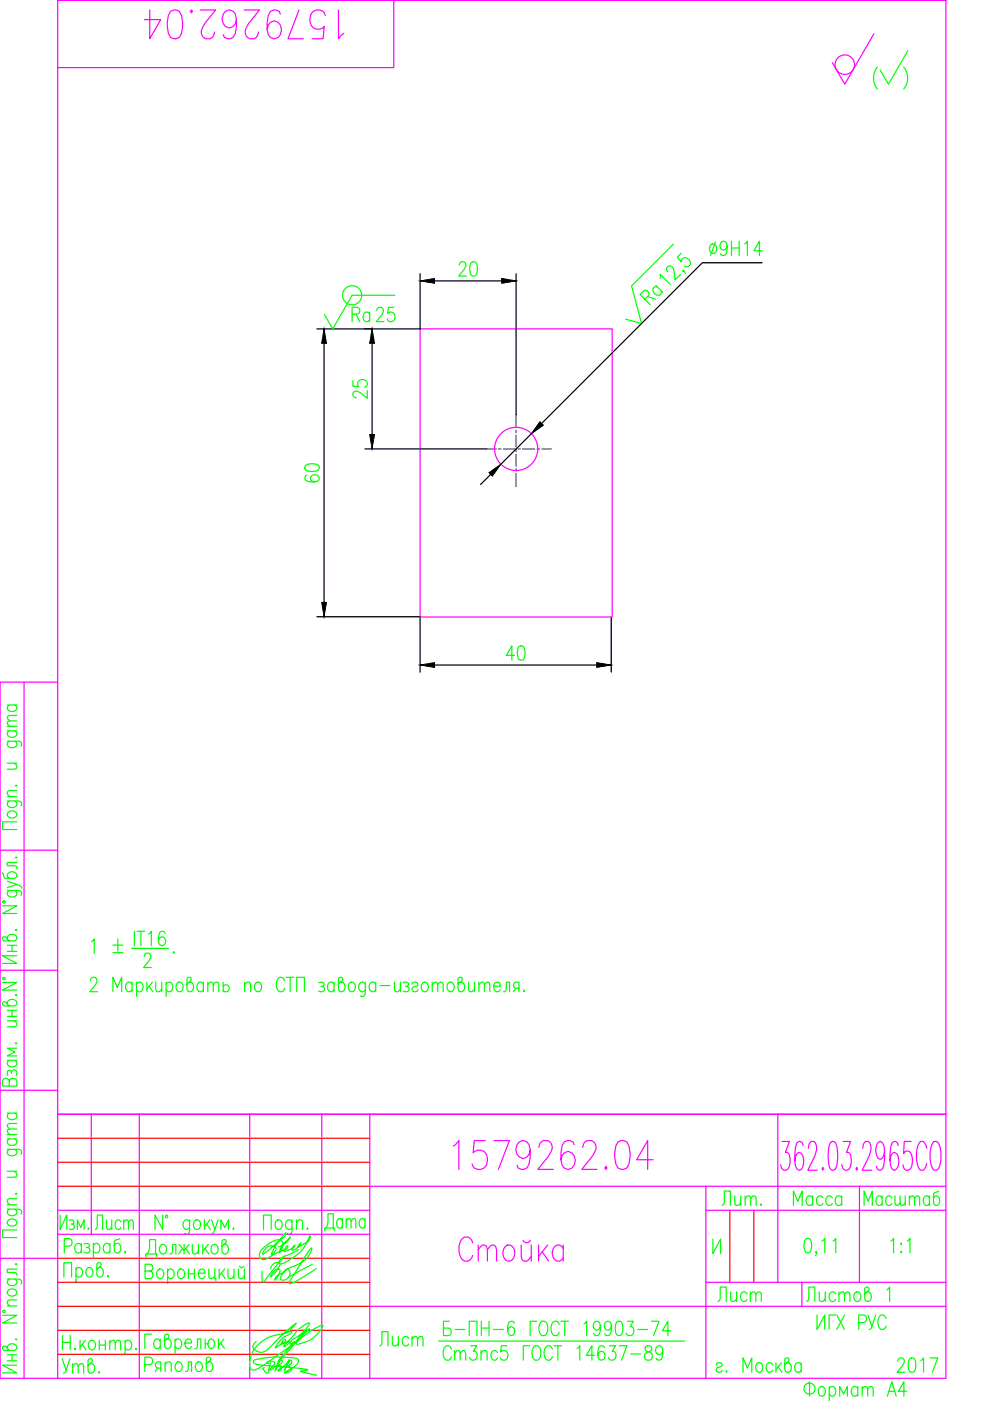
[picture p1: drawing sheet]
<svg xmlns="http://www.w3.org/2000/svg" width="210mm" height="297mm" viewBox="0 0 210 297" stroke-linecap="round" stroke-linejoin="round" font-family="sans-serif">
<defs><g id="words">
<text font-size="10.6" fill="#f0f" x="29.3" y="9.5">1579262.04</text>
<text font-size="10.1" fill="#f0f" x="94.9" y="249.1">1579262.04</text>
<text font-size="8.8" fill="#f0f" x="96" y="268.5">Стойка</text>
<text font-size="8.4" fill="#0f0" x="184.1" y="20.1">( )</text>
<text font-size="7.9" fill="#0f0" x="134.4" y="66">Ra</text>
<text font-size="7.1" fill="#0f0" x="67.7" y="262.1">Дата</text>
<g font-size="6.6" fill="#0f0">
<text x="73.4" y="69.5">Ra</text>
<text x="151.7" y="256.8">Лит.</text>
<text x="166.9" y="256.8">Масса</text>
<text x="182" y="256.8">Масштаб</text>
<text x="151" y="277.3">Лист</text>
<text x="12" y="292.5">Утв.</text>
<text x="92.8" y="289.6">Ст3пс5 ГОСТ 14637-89</text>
</g>
<text font-size="6.6" fill="#f0f" x="169.7" y="277.3">Листов</text>
<g font-size="6.2" fill="#0f0">
<text x="96" y="59.6">20</text>
<text x="78.7" y="85.7" transform="rotate(-90 78.7 85.7)">25</text>
<text x="68.4" y="103.4" transform="rotate(-90 68.4 103.4)">60</text>
<text x="106.2" y="141.1">40</text>
<text x="18" y="203.2">1 %%p .</text>
<text x="19" y="261.8">Лист</text>
<text x="79.4" y="286.5">Лист</text>
<text x="92.8" y="284.3">Б-ПН-6 ГОСТ 19903-74</text>
<text x="172.2" y="282.9">ИГХ РУС</text>
<text x="150.6" y="292.1">г. Москва 2017</text>
</g>
</g></defs>
<g fill="none" stroke="#f0f" stroke-width=".25">
<path d="M83.5 .1v14.2h-71.3M185.3 7.2l-6.2 10.7-2.6-4.6M89.1 130.8v-61.1h40.7v61.1M89.1 130.8h40.7M5.1 144.6v147.6M12.2 144.6h-12.2v147.6h200.6v-292.1h-188.4v292.1M0 180.3h12.2M0 205.7h12.2M0 231.2h12.2M12.2 236.2h188.4M19.4 236.2v25.5M29.5 236.2v56"/>
<path d="M52.9 236.2v56M68.2 236.2v56M78.4 236.2v56M164.9 236.2v35.7M12.2 256.6h66.2M78.4 251.5h122.2M149.7 256.6h50.9M149.7 251.5v40.7M165.8 242h1.6l-.9 2.3h.5a3.2 3.2 0 0 1 .1 3.5l-.4 .3h-.5l-.4-.3-.3-.9M170.3 242.9l-.2-.6-.4-.3h-.3l-.4 .3a10.4 10.4 0 0 0-.3 4.9l.3 .6 .5 .3a2.35 2.35 0 0 0 .8-2.9l-.3-.6-.6-.3-.4 .3-.3 .6-.2 .9M171.4 243.5a1.68 1.68 0 0 1 .6-1.5h.6a2.01 2.01 0 0 1 .4 2.3l-1.7 3.8h2M174.4 247.5l.2 .3-.2 .3-.1-.3z"/>
<path d="M176 242.3l.5-.3h.2l.5 .3a8.8 8.8 0 0 1 0 5.5l-.5 .3-.7-.3a8.8 8.8 0 0 1 0-5.5zM178.8 242h1.6l-.9 2.3h.4a3.2 3.2 0 0 1 .2 3.5l-.5 .3h-.4l-.4-.3-.3-.9M181.6 247.5l.2 .3-.2 .3-.1-.3zM182.2 251.5v20.4M182.9 243.5a1.68 1.68 0 0 1 .6-1.5h.6a2.01 2.01 0 0 1 .4 2.3l-1.7 3.8h2M187.5 244l-.1 .9-.3 .6-.6 .3a2.35 2.35 0 0 1-.7-2.9l.3-.6 .4-.3 .6 .3a7.9 7.9 0 0 1 0 5.5l-.4 .3h-.3l-.4-.3-.2-.6M190.4 242.9l-.1-.6-.4-.3h-.3l-.5 .3a10.4 10.4 0 0 0-.3 4.9l.3 .6 .6 .3a2.33 2.33 0 0 0 .7-2.9l-.3-.6-.5-.3-.5 .3-.3 .6-.1 .9M193.2 242h-1.5l-.1 2.6 .6-.6h.4a2.22 2.22 0 0 1 .9 2.4l-.2 .8-.3 .6-.4 .3h-.4l-.5-.3-.3-.9M196.5 243.5l-.2-.6a1.05 1.05 0 0 0-1.1-.9 5.5 5.5 0 0 0 0 6.1 1.25 1.25 0 0 0 1.3-1.4M198.1 242a1.26 1.26 0 0 1 1.3 1.5 5.2 5.2 0 0 1-.8 4.6 1.25 1.25 0 0 1-1.3-1.4 5.3 5.3 0 0 1 .8-4.7zM0 266.8h12.2M12.2 261.7h66.2"/>
<path d="M78.4 277h122.2M149.7 271.9h50.9"/>
<circle cx="179.1" cy="13.7" r="2.07"/>
<circle cx="109.4" cy="95.2" r="4.6"/>
</g>
<g fill="none" stroke="#00f" stroke-width=".25">
<path d="M103.2 95.2h2M105.7 95.2h.5M106.7 95.2h2.6M109.4 87.9v2.8M109.4 91.2v.5M109.4 92.2v2.6M109.4 95.3v.5M109.4 96.3v2.5M109.4 99.4v.5M109.8 95.2h.5M110.8 95.2h2.6M113.9 95.2h.5"/>
<path d="M114.9 95.2h2M109.4 100.4v2.8"/>
</g>
<path d="M89.1 58v11.7h-21.9M92.1 59.6h14.3M109.4 58v29.9M161.6 55.7h-12.7l-34.1 34.1M68.7 72.8v54.9M78.9 72.8v19.3M77.4 95.2h25.8M112.7 91.9l-6.5 6.5M104 100.6l-2.1 2.1M67.2 130.8h21.9v11.7M129.6 130.8v11.7M92.1 141h34.4" fill="none" stroke="#000" stroke-width=".25"/>
<path d="M89.1 59.6l3-.6v1.1zM106.4 59l3 .6-3 .5zM68.7 69.7l.5 3.1h-1zM78.9 69.7l.5 3.1h-1zM78.4 92.1h1l-.5 3.1zM114.5 89.4l.7 .7-2.5 1.8zM103.7 100.2l2.5-1.8-1.8 2.5zM68.2 127.7h1l-.5 3.1zM89.1 141l3-.5v1zM126.5 140.5l3.1 .5-3.1 .5z" fill="#000" stroke="#000" stroke-width=".21"/>
<g fill="none" stroke="#0f0" stroke-width=".25">
<path d="M141.6 57.6l-.3-.6 .4-.6a.95 .95 0 0 1 1.2 1.1l.2 1.8 1.2-1.1M142.8 51.8l-8.9 8.8 2.1 8-3.4-.9M144.4 53.7l-.8 .8 .8 1a.89 .89 0 0 1 .7-.9 .89 .89 0 0 1 1 .5 .83 .83 0 0 1 .2 1.1 .83 .83 0 0 1-1.1 .3M144.9 57.3v.2h-.2v-.2a.66 .66 0 0 1 .6 .7M150.8 51.9a.65 .65 0 0 1 1 .3 1.02 1.02 0 0 1-.8 1.5 1.2 1.2 0 0 1-.2-1.8zM151.7 51.3l-1 2.9M154.2 52.2a.82 .82 0 0 1-.9 .8 .97 .97 0 0 1-.7-1 .97 .97 0 0 1 .9-.9l.3 .2a2.59 2.59 0 0 1 0 2.7l-.6 .2-.3-.2-.1-.3M155.1 51.1v3.1M155.1 52.6h1.6M156.7 51.1v3.1M157.9 51.7l.6-.6v3.1M161.6 53.2h-1.7l1.1-2.1v3.1"/>
<path d="M83.5 65.2h-1.2l-.1 1.3a.89 .89 0 0 1 1.1-.2 .89 .89 0 0 1 .4 1 .83 .83 0 0 1-.7 .9 .83 .83 0 0 1-.9-.6M83.7 62.6h-9l-4.2 7.1-1.7-3M1.5 157.1l2.8 .2a.59 .59 0 0 1 .2 .9M1.5 154.9h2.1M1.5 154h2.1M1.5 149.5h2.1M2 157.1l-.3 .3a.82 .82 0 0 0 .1 .9 .82 .82 0 0 0 .9 .2 .83 .83 0 0 0 .9-.9l-.5-.5M2 154.9a.68 .68 0 0 0-.5 .7 .68 .68 0 0 0 .5 .6 .92 .92 0 0 0 1.1 .1 .92 .92 0 0 0 .3-1.1l-.3-.3M2 149.5l-.5 .4a1.02 1.02 0 0 0 1.1 1 1.02 1.02 0 0 0 1-1l-.5-.4M3.6 152.8l-1.9 .2-.2 .4 .6 .6M3.6 151.7l-1.9 .1-.2 .5 .6 .5M1.5 169.8l2.8 .1a.59 .59 0 0 1 .2 1"/>
<path d="M1.5 168.9h2.1M1.5 161.8h2.1M1.7 172.3a1.08 1.08 0 0 1 1.1-.3 1.08 1.08 0 0 1 .8 .9 1.07 1.07 0 0 1-1.2 .5 1.07 1.07 0 0 1-.9-.9zM2 169.8l-.3 .3a.82 .82 0 0 0 .1 .9 .82 .82 0 0 0 .9 .2 .83 .83 0 0 0 .9-.9l-.5-.5M3 161.8l.6 .6-.2 .6-1.9 .1M3.3 166.6l.1-.1 .2 .1-.2 .1zM3.6 174.3h-3.1v1.6h3.1M3.6 167.6l-1.9 .1-.2 .6 .6 .6M.5 192.1h3.1l-3.1 1.6h3.1M.5 185.1l.5 1 2 .1a.66 .66 0 0 0 .6-.5 .66 .66 0 0 0-.5-.7 .92 .92 0 0 0-1.1-.1 .92 .92 0 0 0-.3 1.1l.3 .2M1.5 199a1.02 1.02 0 0 1 1.1-.9 1.02 1.02 0 0 1 1 .9l-.6 .5h-2.2l-.3-.4v-.3l.5-.2 .2 .1 .8 .8M1.5 188.8l2.8 .1a.59 .59 0 0 1 .2 .9"/>
<path d="M1.5 186.8l2.1 .7-2.1 .7M2 188.8l-.3 .2a.82 .82 0 0 0 .1 1 .82 .82 0 0 0 .9 .2 .83 .83 0 0 0 .9-.9l-.5-.5M3.3 197.2l.1-.2 .2 .2-.2 .1zM3.3 181.8l.1-.1 .2 .1-.2 .1zM3.6 187.5l.9 .5 .1 .3M3.6 182.9h-2.1v.7l1.9 .1 .2 .4M.5 208.3h3.1l-3.1 1.6h3.1M1.5 212.8a1.02 1.02 0 0 1 1.1-.9 1.02 1.02 0 0 1 1 .9l-.6 .5h-2.2l-.3-.4v-.3l.5-.2 .2 .1 .8 .8M1.5 200.4h2.1M1.5 201.7h2.1M1.5 216.4h2.1M1.5 214.2h2.1"/>
<path d="M1.5 215.5h2.1M2.6 200.4v1.3M2.6 214.2v1.3M3 216.4l.6 .6-.2 .6-1.9 .1M3.3 211l.1-.2 .2 .2-.2 .1zM3.6 202.6h-3.1l3.1 1.7h-3.1M19.2 207.9l.2-.5 .7-.2a.96 .96 0 0 1 .1 1.6l-1.2 1.5h1.7M23.9 210.3v-3.1l1 2.2 .9-2.2v3.1M28 208.7a.67 .67 0 0 0-.6-.5 .67 .67 0 0 0-.7 .5 1.02 1.02 0 0 0 .8 1.6l.5-.5M28 208.2v2.1M28.9 208.7a.68 .68 0 0 1 .7-.5 .68 .68 0 0 1 .6 .5 1.02 1.02 0 0 1-.8 1.6l-.5-.5M28.9 208.2v3.1"/>
<path d="M31.1 208.2v2.1M31.6 209.1l.8 1.2M32.3 208.2l-1.2 1.5M33 208.2l.1 1.9 .6 .2 .6-.6M34.3 208.2v2.1M35.2 208.7a.68 .68 0 0 1 .7-.5 .68 .68 0 0 1 .6 .5 1.02 1.02 0 0 1-.8 1.6l-.5-.5M35.2 208.2v3.1M37.7 208.4a.65 .65 0 0 1 1 .3 1.02 1.02 0 0 1-.8 1.6 1.2 1.2 0 0 1-.2-1.9zM40.1 208.2a1.02 1.02 0 0 1 1 1.1 1.02 1.02 0 0 1-1 1l-.5-.6v-2.2l.4-.3h.3l.3 .5-.1 .2-.9 .8M43.1 208.7l-.4-.5a1.02 1.02 0 0 0-1 1.1 1.02 1.02 0 0 0 1 1l.4-.5M43.1 208.2v2.1M44.1 208.8l.5-.6 .5 .2 .1 1.9"/>
<path d="M44.1 208.2v2.1M45.2 208.8l.6-.6 .5 .2 .1 1.9M47.3 209.1a.75 .75 0 0 1 1.2 0 .75 .75 0 0 1-.4 1.2h-.4l-.4-.3M47.3 208.2v2.1M51.9 208.8l.5-.6 .6 .2 .1 1.9M51.9 208.2v2.1M54.3 208.4a.65 .65 0 0 1 1.1 .3 1.02 1.02 0 0 1-.9 1.6 1.2 1.2 0 0 1-.2-1.9zM60.3 207.9a.82 .82 0 0 0-.8-.7 .82 .82 0 0 0-.8 .7 1.93 1.93 0 0 0 .6 2.4 .87 .87 0 0 0 1-.8M60.7 207.2h1.6M61.5 207.2v3.1M62.9 210.3v-3.1h1.6v3.1M67.6 208.4a.74 .74 0 0 1 1.1 .3l-.3 .4h-.4"/>
<path d="M68.4 209.1a.6 .6 0 0 1 .4 .6 .6 .6 0 0 1-.4 .6l-.8-.2M70.8 208.7a.68 .68 0 0 0-.6-.5 .68 .68 0 0 0-.7 .5 1.02 1.02 0 0 0 .9 1.6l.4-.5M70.8 208.2v2.1M72.2 208.2a1.02 1.02 0 0 1 1 1.1 1.02 1.02 0 0 1-1 1l-.4-.6v-2.2l.3-.3h.4l.2 .5-.1 .2-.8 .8M74.2 208.4a.65 .65 0 0 1 1 .3 1.02 1.02 0 0 1-.8 1.6 1.2 1.2 0 0 1-.2-1.9zM77.4 208.7a.68 .68 0 0 0-.6-.5 .68 .68 0 0 0-.6 .5 1.02 1.02 0 0 0 .8 1.6l.4-.5M77.4 208.2l-.1 2.8-.3 .3-.6-.2M79.7 208.7a.68 .68 0 0 0-.7-.5 .68 .68 0 0 0-.6 .5 1.02 1.02 0 0 0 .8 1.6l.5-.5M79.7 208.2v2.1M80.6 209h2.1M83.6 208.2l.1 1.9 .6 .2 .6-.6M84.9 208.2v2.1"/>
<path d="M85.5 208.4a.74 .74 0 0 1 1.1 .3l-.3 .4h-.4M86.3 209.1a.6 .6 0 0 1 .5 .6 .6 .6 0 0 1-.5 .6l-.8-.2M87.3 208.7a.67 .67 0 0 1 .7-.5 .67 .67 0 0 1 .6 .5l-.3 .4-.6 .2a.56 .56 0 0 0-.2 .8 .72 .72 0 0 0 1.1-.3M89.7 208.4a.65 .65 0 0 1 1 .3 1.02 1.02 0 0 1-.8 1.6 1.2 1.2 0 0 1-.2-1.9zM91.6 208.8l.6-.6 .5 .2 .1 1.9M91.6 208.2v2.1M92.8 208.8l.6-.6 .5 .2 .1 1.9M95.1 208.4a.65 .65 0 0 1 1.1 .3 1.02 1.02 0 0 1-.8 1.6 1.2 1.2 0 0 1-.3-1.9zM97.6 208.2a1.02 1.02 0 0 1 .9 1.1 1.02 1.02 0 0 1-.9 1l-.5-.6v-2.2l.4-.3h.3l.2 .5-.1 .2-.8 .8M99.3 208.2l.1 1.9 .6 .2 .6-.6M100.6 208.2v2.1M101.5 208.8l.6-.6 .5 .2 .1 1.9"/>
<path d="M101.5 208.2v2.1M102.7 208.8l.6-.6 .4 .2 .2 1.9M104.7 209.1h1.4a.68 .68 0 0 0-.5-.8 .68 .68 0 0 0-.8 .4 1.02 1.02 0 0 0 .8 1.6l.5-.5M106.8 210.3l.4-.2 .1-1.9h.7v2.1M109.3 209.5l-.4 .8M110 209.5h-.7l-.2-.1a.67 .67 0 0 1 .2-1.2h.7v2.1M111.1 210l.1 .1-.1 .2-.1-.2zM1.5 236h2.1M1.5 224.8h2.1M2 236a.68 .68 0 0 0-.5 .6 .68 .68 0 0 0 .5 .7 .92 .92 0 0 0 1.1 0 .92 .92 0 0 0 .3-1.1l-.3-.2M2 229.2a.75 .75 0 0 0-.8-.6 .75 .75 0 0 0-.7 .6v1.1h3.1v-1.1a.83 .83 0 0 0-.8-.6 .83 .83 0 0 0-.8 .6v1.1M2 224.8a.68 .68 0 0 0-.5 .6 .68 .68 0 0 0 .5 .7 .92 .92 0 0 0 1.1 0 .92 .92 0 0 0 .3-1.1l-.3-.2"/>
<path d="M2.4 227.2a.6 .6 0 0 1 .6-.4 .6 .6 0 0 1 .6 .4l-.2 .9M2.4 227.6v-.4l-.4-.3a.73 .73 0 0 0-.3 1.2M3.3 221.2l.1-.1 .2 .1-.2 .1zM3.6 239.4l-1.9 .1-.2 .5 .6 .5M3.6 238.2l-1.9 .1-.2 .5 .6 .6M3.6 222.2h-2.1l1.6 .9-1.6 .8h2.1M1.5 256.4l2.8 .1a.59 .59 0 0 1 .2 .9M1.5 243.7l2.8 .1 .3 .3-.1 .6M1.5 255.4h2.1M1.5 248.3h2.1M1.5 241.5h2.1M1.5 240.5h2.1"/>
<path d="M1.7 258.8a1.08 1.08 0 0 1 1.1-.3 1.08 1.08 0 0 1 .8 .9 1.08 1.08 0 0 1-1.2 .6 1.08 1.08 0 0 1-.9-1zM2 256.4l-.3 .2a.82 .82 0 0 0 .1 .9 .82 .82 0 0 0 .9 .3 .83 .83 0 0 0 .9-1l-.5-.4M2 243.7l-.5 .4a1.02 1.02 0 0 0 1.1 1 1.02 1.02 0 0 0 1-1l-.5-.4M2 241.5a.68 .68 0 0 0-.5 .6 .68 .68 0 0 0 .5 .6 .92 .92 0 0 0 1.1 .1 .92 .92 0 0 0 .3-1.1l-.3-.2M3 248.3l.6 .6-.2 .6-1.9 .1M3.3 253.1l.1-.1 .2 .1-.2 .1zM3.6 254.1l-1.9 .2-.2 .5 .6 .6M12.7 257.6v3.1l1.5-3.1v3.1M14.7 258.8a.61 .61 0 0 1 1 .3l-.3 .4h-.3M15.4 259.5a.62 .62 0 0 1 .4 .6 .62 .62 0 0 1-.4 .6l-.7-.2M34.5 257.6v3.1l-1.6-3.1v3.1M40.2 259.1l-.5-.5a1.02 1.02 0 0 0-.9 1.1 1.02 1.02 0 0 0 .9 1l.5-.5"/>
<path d="M40.2 258.6l-.1 2.8-.4 .3-.6-.2M41.4 258.8l.2-.2a1.02 1.02 0 0 1 .9 1.1 1.02 1.02 0 0 1-.9 1 1.2 1.2 0 0 1-.2-1.9zM43.3 258.6v2.1M43.8 259.5l.8 1.2M44.5 258.6l-1.2 1.5M44.9 258.6l.7 2.1 .6-2.1M58.7 258.8l.2-.2a1.02 1.02 0 0 1 .9 1.1 1.02 1.02 0 0 1-.9 1 1.2 1.2 0 0 1-.2-1.9zM61.9 259.1l-.4-.5a1.02 1.02 0 0 0-1 1.1 1.02 1.02 0 0 0 1 1l.4-.5M61.9 258.6l-.1 2.8-.3 .3-.6-.2M62.9 259.2l.5-.6 .6 .2 .1 1.9M62.9 258.6v2.1M.5 278.9h3.1l-3.1 1.6h3.1"/>
<path d="M1.5 271.2l2.8 .1a.59 .59 0 0 1 .2 .9M1.5 276.9h2.1M1.7 273.6a1.08 1.08 0 0 1 1.1-.3 1.08 1.08 0 0 1 .8 .9 1.07 1.07 0 0 1-1.2 .6 1.07 1.07 0 0 1-.9-.9zM2 271.2l-.3 .2a.82 .82 0 0 0 .1 1 .82 .82 0 0 0 .9 .2 .83 .83 0 0 0 .9-1l-.5-.4M3.3 268l.1-.1 .2 .1-.2 .2zM3.6 275.6l-1.9 .1-.2 .6 .6 .6M3.6 269.1h-2.1v.7l1.9 .1 .2 .5M3.6 260.8h-3.1v1.6h3.1M13.5 270.8v-3.1h1.7v3.1M13.6 264.2h1.1a.83 .83 0 0 0 .6-.8 .83 .83 0 0 0-.6-.8h-1.1v3.1M16.1 269.2a.68 .68 0 0 1 .6-.5 .68 .68 0 0 1 .7 .5 1.02 1.02 0 0 1-.8 1.6l-.5-.5M16.1 268.7v3.1"/>
<path d="M16.4 260.7v-2.1l.7 1.6 .7-1.6v2.1M17.2 264.1a.68 .68 0 0 0-.6-.5 .68 .68 0 0 0-.6 .5 1.02 1.02 0 0 0 .8 1.6l.4-.5M17.2 263.6v2.1M17.8 263.8a.74 .74 0 0 1 1.2 .3l-.4 .4h-.3M18.6 268.9a.82 .82 0 0 1 .9 .1 .82 .82 0 0 1 .2 .9 .83 .83 0 0 1-.9 .9 1.19 1.19 0 0 1-.2-1.9zM18.6 264.5a.6 .6 0 0 1 .5 .6 .6 .6 0 0 1-.5 .6l-.8-.2M19.8 264.1a.68 .68 0 0 1 .6-.5 .68 .68 0 0 1 .7 .5 1.02 1.02 0 0 1-.8 1.6l-.5-.5M19.8 263.6v3.1M21 268.7a1.02 1.02 0 0 1 .9 1.1 1.02 1.02 0 0 1-.9 1l-.5-.6v-2.2l.4-.3h.3l.3 .5-.2 .2-.8 .8M22.9 270.5l.1 .1-.1 .2-.2-.2zM23.3 264.1a.68 .68 0 0 0-.6-.5 .68 .68 0 0 0-.7 .5 1.02 1.02 0 0 0 .8 1.6l.5-.5M23.3 263.6v2.1"/>
<path d="M25.4 262.6l-1.1 .4-.1 2.1a.66 .66 0 0 0 .6 .6 .66 .66 0 0 0 .7-.5 .93 .93 0 0 0 0-1.1 .93 .93 0 0 0-1.1-.3l-.2 .3M26.5 265.4l.2 .1-.2 .2-.1-.2zM30.8 269.5h1a.83 .83 0 0 1 .6 .8 .83 .83 0 0 1-.6 .8h-1v-3.1h1a.74 .74 0 0 1 .6 .8 .74 .74 0 0 1-.6 .7M30.9 266.5v-.6h2.3v.6M31.1 265.9a3.1 3.1 0 0 0 .6-3.1h1.3v3.1M33.6 269.2a.82 .82 0 0 1 .9 .1 .82 .82 0 0 1 .2 .9 .82 .82 0 0 1-.9 .9 1.19 1.19 0 0 1-.2-1.9zM34.1 264a.65 .65 0 0 1 1.1 .3 1.02 1.02 0 0 1-.8 1.6 1.2 1.2 0 0 1-.3-1.9zM35.5 269.5a.68 .68 0 0 1 .7-.5 .68 .68 0 0 1 .6 .5 1.02 1.02 0 0 1-.8 1.6l-.5-.4M35.5 269.1v3M36 265.9l.5-.2 .1-1.9h.7v2.1M38 269.2a.82 .82 0 0 1 .9 .1 .82 .82 0 0 1 .2 .9 .82 .82 0 0 1-.9 .9 1.21 1.21 0 0 1-.2-1.9zM38 263.8l1 1.3 1.1-1.3"/>
<path d="M38.7 264.7l-.8 1.2M39 263.8v2.1M39.4 264.7l.8 1.2M40 270.1h1.2M40 269.1v2M40.8 263.8l.1 1.9 .6 .2 .6-.6M41.2 269.1v2M42 269.9h1.4a.68 .68 0 0 0-.4-.8 .68 .68 0 0 0-.8 .4 1.02 1.02 0 0 0 .8 1.6l.4-.4M42.1 263.8v2.1M43 263.8v2.1M43.5 264.7l.8 1.2M44.2 263.8l-1.2 1.5"/>
<path d="M44.3 269.1l.1 1.9 .6 .1 .5-.6M45.1 264a.65 .65 0 0 1 1 .3 1.02 1.02 0 0 1-.8 1.6 1.2 1.2 0 0 1-.2-1.9zM45.5 269.1v2h.3v.4M45.6 260.7l-.3 .6-.6 .4M46.5 269.1v2M46.8 260.7v-2.1l.8 1.6 .9-1.6v2.1M46.9 269.9l.9 1.2M47.5 263.8a1.02 1.02 0 0 1 1 1.1 1.02 1.02 0 0 1-1 1l-.4-.6v-2.2l.3-.3h.4l.2 .5-.1 .2-.8 .8M47.6 269.1l-1.1 1.4M48.3 269.1l.2 1.9 .5 .1 .6-.6M49.5 260.4l.1 .1-.1 .2-.1-.2zM49.6 269.1v2"/>
<path d="M50.5 269.1l.2 1.9 .5 .1 .6-.6M50.8 268.5a.51 .51 0 0 0 .4 .3 .51 .51 0 0 0 .5-.3M51.8 269.1v2M55.9 260.7v-3.1h1.6v3.1M56.5 264.5a1.24 1.24 0 0 1 2 .4l-.5 .9-.3 .2-.1-.1a11.9 11.9 0 0 1 3.1-4.5l-.5 .9-3.8 3.2-.7 .4 .2-.7zM57.3 269a1.52 1.52 0 0 1 2.1-1.2 4.4 4.4 0 0 1-2 2.9 1.82 1.82 0 0 1 1.9-1.5 2.86 2.86 0 0 1-1.1 2.2l.5-.9 1.3-.6 .5-.6a.47 .47 0 0 1 .6-.3 .47 .47 0 0 1 .3 .6 1.36 1.36 0 0 1-.4 1.4 1.36 1.36 0 0 1-1.5 .2 3.3 3.3 0 0 1 2.1-2.5 5.7 5.7 0 0 0 4.5-3.9v-.2l-.4 .3-1.1 1.7-3.1 5-.2 .4 .1 .2a11.6 11.6 0 0 0 4.2-2.3l1.5-.9M59.1 264.4a4.6 4.6 0 0 0 2.5-2.1l-.2 .2a5 5 0 0 0-2.1 3.1 2.47 2.47 0 0 0 .5-2.4 1.8 1.8 0 0 0-2.4 .2l-1.6 1.2a1.41 1.41 0 0 0-.2 2.4 2.1 2.1 0 0 0 1.8-.6l2-1.1a2.09 2.09 0 0 0 1.6-.8l-.1-.4-.6 1a.2 .2 0 0 0 0 .3 .2 .2 0 0 0 .3-.1l1.5-.6 .4-.7-.6 .7a.27 .27 0 0 0 0 .4 .27 .27 0 0 0 .4-.1l1.2-.9 .3-.6-.6 .9 1.3-.7a1.51 1.51 0 0 0 1.3-1.7h-.1a9.1 9.1 0 0 1-6.3 6l-.2-.4a1.78 1.78 0 0 1 1.7-1.5l2.5-1.2M60.4 266.3l-4.2 5.2-.4 .3-.2-.8v-1.5M65.2 260.4l.1 .1-.1 .2-.1-.2zM66.2 268.1l-5.1 2.8M151.2 262.7v3.1l1.6-3.1v3.1M170.8 262.7l.6-.1a1.49 1.49 0 0 1 .7 1.7l-.4 1.2-.5 .1a1.49 1.49 0 0 1-.7-1.7z"/>
<path d="M173.1 265.5l-.1 .1-.1-.1 .1-.2a.64 .64 0 0 1-.1 .9M174.3 263.2l.6-.6v3M176.6 263.2l.6-.6v3M188 273.5l.6-.6v3M188.9 263.2l.6-.6v3M191.1 263.6l.1 .1-.1 .2-.1-.2zM191.1 265.3l.1 .2-.1 .1-.1-.1zM192.4 263.2l.5-.6v3M1.5 285.8a1.02 1.02 0 0 1 1.1-.9 1.02 1.02 0 0 1 1 .9l-.6 .5h-2.2l-.3-.3v-.4l.5-.2 .2 .1 .8 .8M1.5 287.2h2.1M1.5 288.5h2.1M2.6 287.2v1.3"/>
<path d="M3.3 284l.1-.1 .2 .1-.2 .1zM3.6 289.5h-3.1l3.1 1.6h-3.1M13.3 283.1v3.1M13.3 284.6h1.6M14.9 283.1v3.1M17 284.2v2M18.1 284.2l-1.1 1.4M19.1 284.3a.65 .65 0 0 1 1 .3 1.02 1.02 0 0 1-.8 1.6 1.2 1.2 0 0 1-.2-1.9zM21.1 284.2v2M22.3 284.2v2M23.3 284.8l.5-.6 .5 .1 .1 1.9M23.3 284.2v2"/>
<path d="M24.4 284.8l.6-.6 .5 .1 .1 1.9M26.5 284.6a.68 .68 0 0 1 .7-.5 .68 .68 0 0 1 .6 .5 1.02 1.02 0 0 1-.8 1.6l-.5-.4M26.5 284.2v3M28.9 285.9l.1 .2-.1 .1-.2-.1zM30.7 289.3h1.1a.83 .83 0 0 0 .6-.8 .83 .83 0 0 0-.6-.8h-1.1v3.1M32.1 282.9h-1.4v3M33.4 290.1l-.5 .7M34 284.3a.68 .68 0 0 0-.7-.4 .68 .68 0 0 0-.6 .4 .93 .93 0 0 0-.1 1.2 .93 .93 0 0 0 1.1 .3l.3-.3M34 283.9v2M34.1 290.1h-.7l-.2-.2a.68 .68 0 0 1 .2-1.1h.7v2M35 289.3l.6-.5 .6 .1 .1 1.9M35 288.8v2"/>
<path d="M35.4 283.9a1.02 1.02 0 0 1 .9 1 1.02 1.02 0 0 1-.9 1l-.5-.6v-2.1l.4-.3h.3l.2 .4-.1 .3-.8 .7M37.1 284.3a.68 .68 0 0 1 .7-.4 .68 .68 0 0 1 .6 .4 1.02 1.02 0 0 1-.8 1.6l-.5-.4M37.1 283.9v3M37.5 288.9l.2-.1a1.02 1.02 0 0 1 .9 1 1.02 1.02 0 0 1-.9 1 1.2 1.2 0 0 1-.2-1.9zM39.2 284.8h1.4a.68 .68 0 0 0-.4-.9 .68 .68 0 0 0-.9 .4 1.02 1.02 0 0 0 .8 1.6l.5-.4M39.3 290.8l.5-.2 .1-1.8h.7v2M41.3 285.9l.5-.1 .1-1.9h.7v2M41.8 288.9l.2-.1a1.02 1.02 0 0 1 .9 1 1.02 1.02 0 0 1-.9 1 1.2 1.2 0 0 1-.2-1.9zM43.5 284.9h.6a.89 .89 0 0 1 .8-1 1.09 1.09 0 0 1 .6 1.1 1.09 1.09 0 0 1-.8 .9 1 1 0 0 1-.6-1M43.5 283.9v2M44.2 288.8a1.02 1.02 0 0 1 .9 1 1.02 1.02 0 0 1-.9 1l-.5-.6v-2.2l.4-.3h.3l.3 .5-.1 .3-.9 .7M46.3 283.9v2"/>
<path d="M46.8 284.8l.8 1.1M47.5 283.9l-1.2 1.4M56.9 289.2l-.3-.3a.99 .99 0 0 1 1.6 .2l-.4 .7-.9 .5 .1 .2a2.86 2.86 0 0 0 2.1-1.7v-.2l-.8 2.1 .3-.7a2.13 2.13 0 0 1 1-1.6l.2 .1a.92 .92 0 0 1-.8 .9 .62 .62 0 0 1 .7 .7 .62 .62 0 0 1-.8 .5 6.9 6.9 0 0 0 2.4-2.3l-1 2.2 1.1-2a.35 .35 0 0 1 .5 .1 .35 .35 0 0 1-.1 .5l-.5 .4-.5 .1 .8 .4a.55 .55 0 0 1 .1 .6 .55 .55 0 0 1-.6 .3l-.8 .2 2.2-1.5 .7-.7a.68 .68 0 0 0 0-.8 .68 .68 0 0 0-.8-.2 19.7 19.7 0 0 0-8.6 .6 .52 .52 0 0 0 .5 .7l1.6 .3 9.2 .8 .2 .1-1.6 .4 3.4 .8M57.3 288.9l-.5 2.2h-.3l-.3-.3-.5-.6 .4-.2M60 282.8l1.9-.5-.3 .5a5.8 5.8 0 0 0-3.2 3l1.8-1.3a.29 .29 0 0 0 .4-.2 .29 .29 0 0 0-.3-.3l-.3 .3a.41 .41 0 0 0-.1 .7l1.4-.7a1.42 1.42 0 0 1-1.2 1.2l1.6-1.7a7.6 7.6 0 0 1 3.8-3.3l.1 .1a9.1 9.1 0 0 1-3.8 3.6l-.2 .8 .9-.6-2.4 2.8-1.2 1.5 1.4-1.3 2-2.4a8.4 8.4 0 0 1 3.3-3.2l-.1 .1a11.6 11.6 0 0 0-2.7 2.9l.1 .2a6.2 6.2 0 0 0 5.5-4 10.6 10.6 0 0 0-4.2 2.4l-7.3 5.3-2.5 1.6a.91 .91 0 0 1-1.1 .1 .91 .91 0 0 1-.4-1.1 6.8 6.8 0 0 1 6.4-6.4 5.8 5.8 0 0 0 3.5-2.3l-.2 .1a47.7 47.7 0 0 0-6 5.5 1.79 1.79 0 0 1-3-.9l.7-.9M93 284.3h52.2M171.6 293v3M173.8 294.1a.65 .65 0 0 1 1.1 .3 1.03 1.03 0 0 1-.8 1.6 1.2 1.2 0 0 1-.3-1.9zM175.8 294.4a.68 .68 0 0 1 .7-.5 .68 .68 0 0 1 .6 .5 1.03 1.03 0 0 1-.8 1.6l-.5-.4M175.8 294v3M178 296v-2l.8 1.6 .9-1.6v2M181.9 294.4a.68 .68 0 0 0-.7-.5 .68 .68 0 0 0-.6 .5 1.03 1.03 0 0 0 .8 1.6l.5-.4"/>
<path d="M181.9 294v2M182.8 294.6l.6-.6 .5 .1 .1 1.9M182.8 294v2M184 294.6l.6-.6 .4 .1 .1 1.9M188.2 296l.9-3 .9 3M188.5 295h1.2M192.2 295h-1.7l1.1-2v3"/>
<circle cx="74.7" cy="62.6" r="2.04"/>
<circle cx=".8" cy="191.3" r=".26"/>
<circle cx=".8" cy="207.5" r=".26"/>
<circle cx="35.3" cy="257.9" r=".26"/>
<circle cx=".8" cy="278.1" r=".26"/>
<circle cx="171.6" cy="294.4" r="1.19"/>
</g>
<path d="M12.2 241.3h66.2M12.2 246.4h66.2M12.2 251.5h66.2M154.7 256.6v15.3M159.8 256.6v15.3M12.2 266.8h66.2M12.2 271.9h66.2M12.2 277h66.2M12.2 282.1h66.2M12.2 287.1h66.2" fill="none" stroke="#f00" stroke-width=".25"/>
<use href="#words"/>
</svg>
